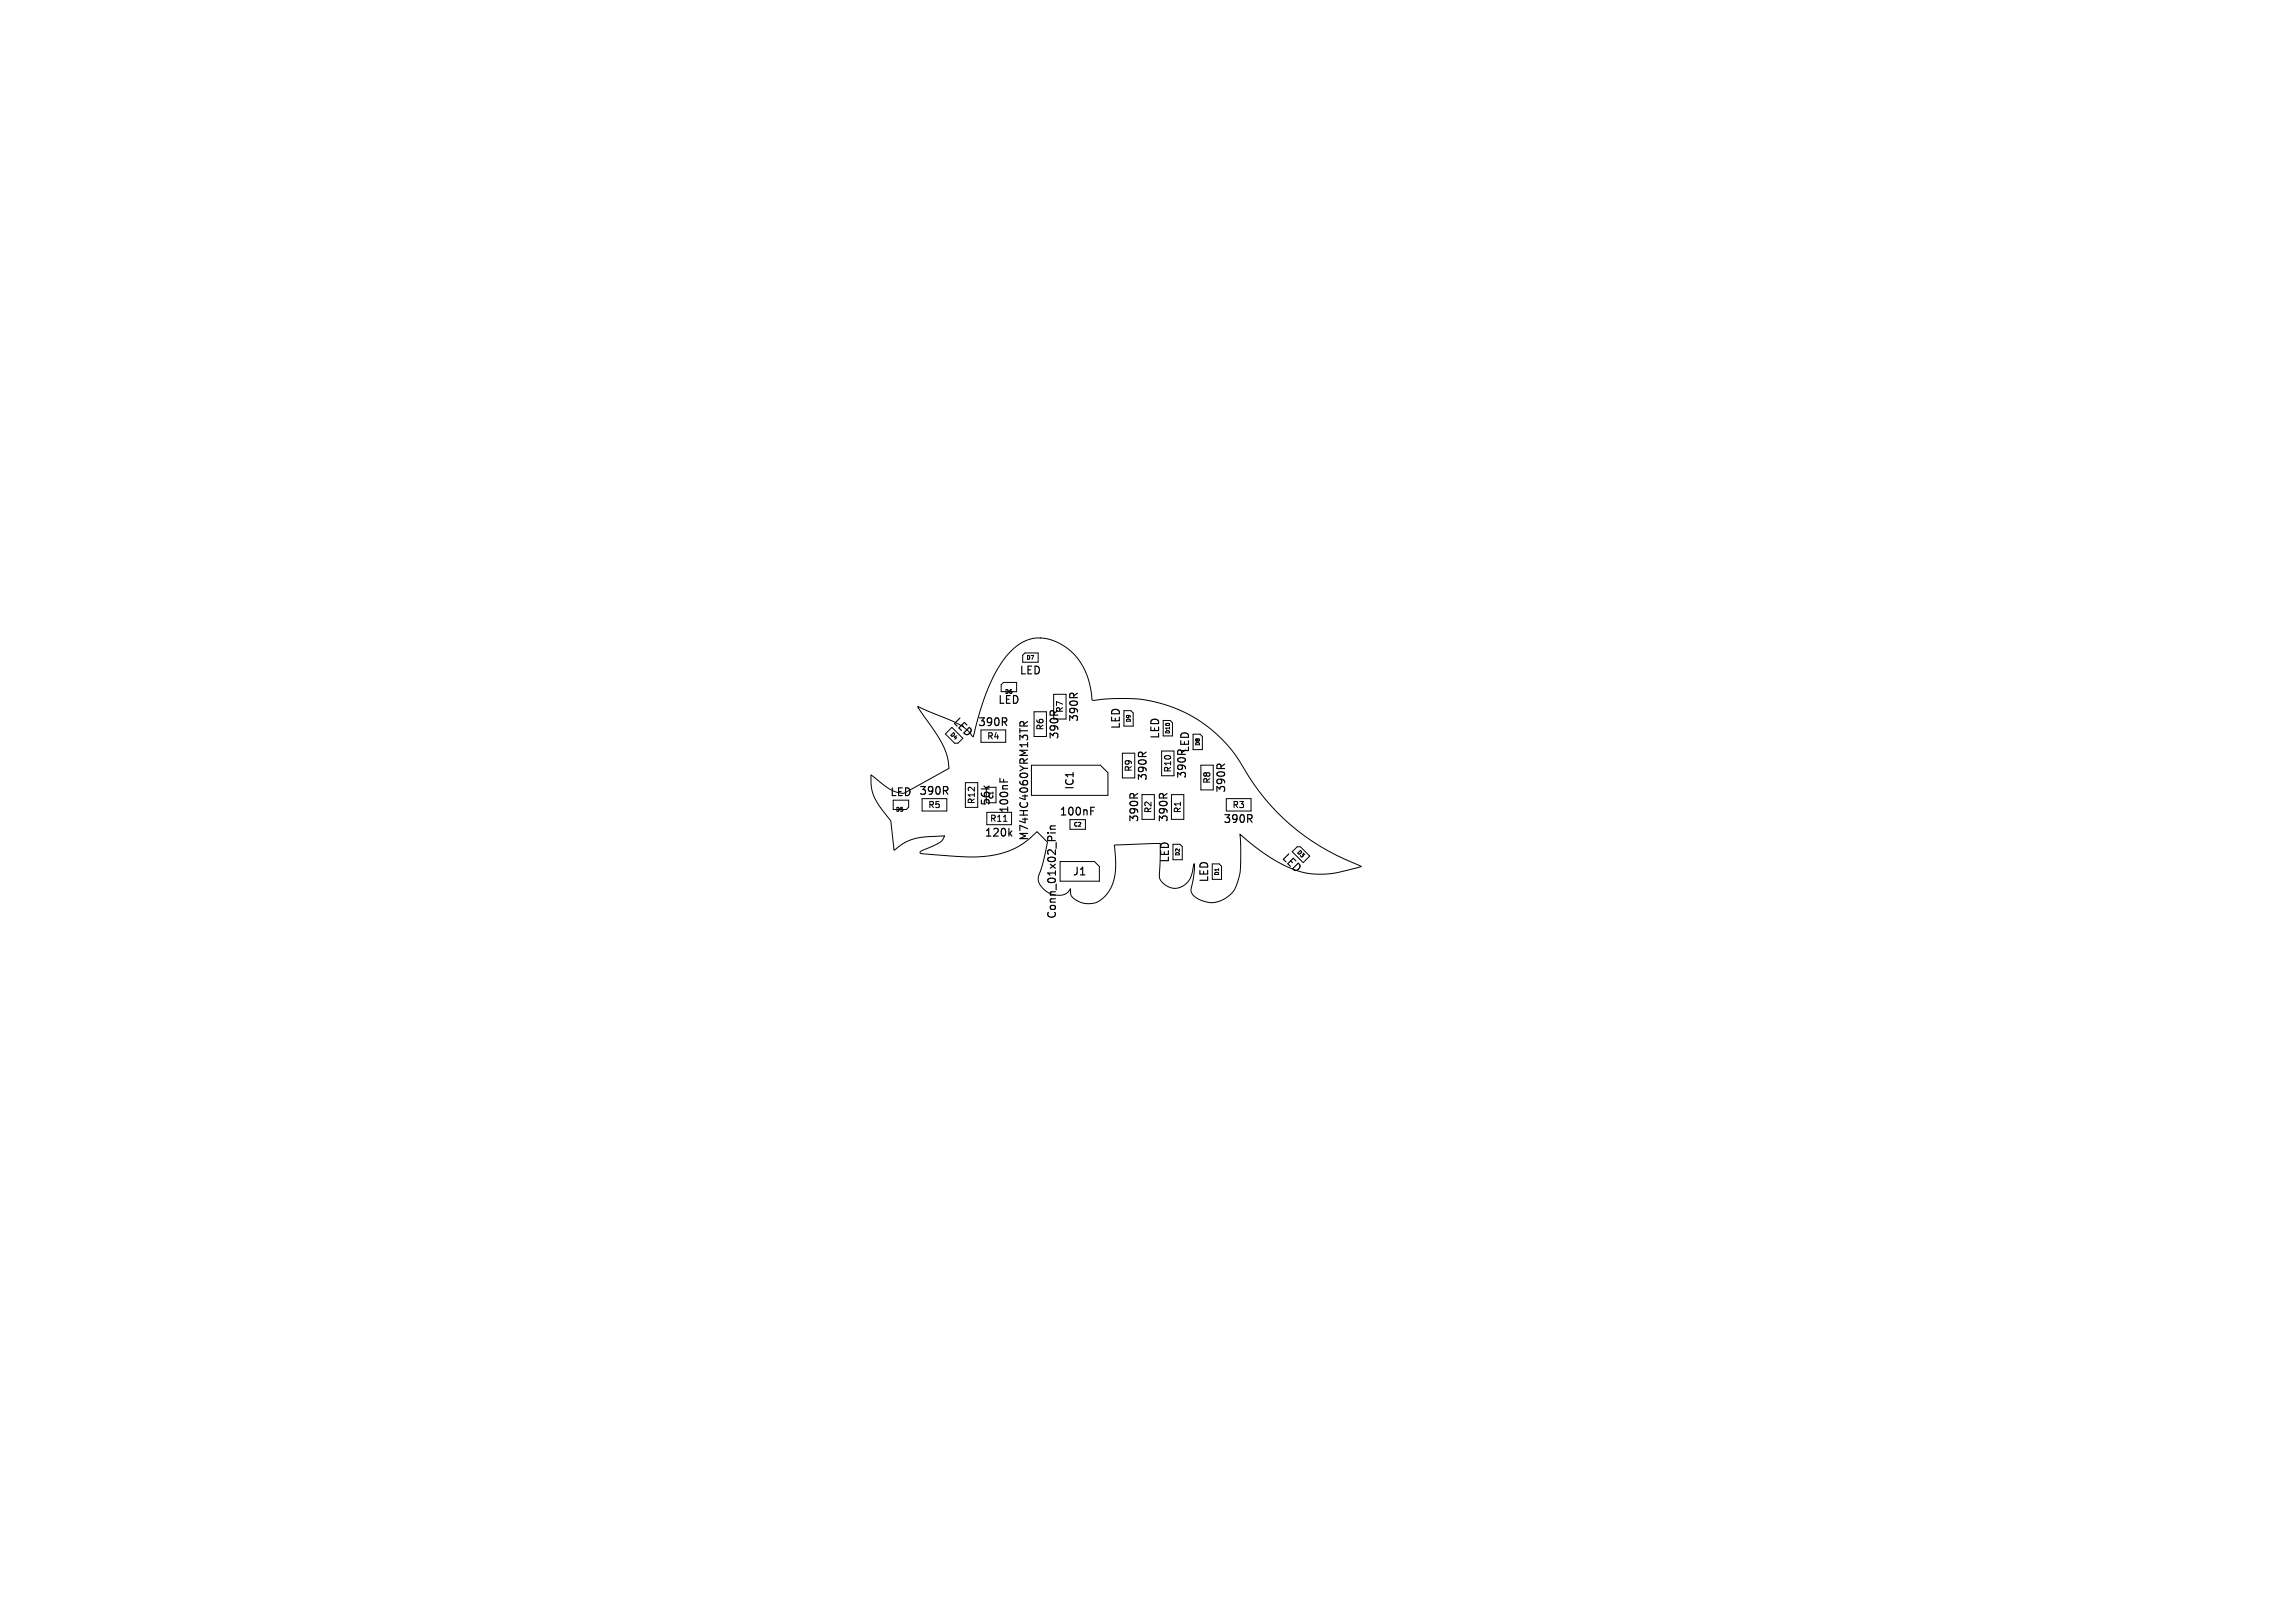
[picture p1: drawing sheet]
<svg xmlns="http://www.w3.org/2000/svg" width="297mm" height="210mm" viewBox="0 0 297 210" stroke-linecap="round" stroke-linejoin="round" font-family="sans-serif">
<defs><g id="words">
<g font-size="1.4">
<text x="131.9" y="87.5">LED</text>
<text x="123.1" y="93.5" transform="rotate(45 123.1 93.5)">LED</text>
<text x="126.5" y="94.2">390R</text>
<text x="129.1" y="91.3">LED</text>
<text x="137.2" y="95.8" transform="rotate(-90 137.2 95.8)">390R</text>
<text x="139.7" y="93.5" transform="rotate(-90 139.7 93.5)">390R</text>
<text x="145.1" y="94.4" transform="rotate(-90 145.1 94.4)">LED</text>
<text x="150.2" y="95.7" transform="rotate(-90 150.2 95.7)">LED</text>
<text x="148.6" y="101.1" transform="rotate(-90 148.6 101.1)">390R</text>
<text x="153.7" y="100.8" transform="rotate(-90 153.7 100.8)">390R</text>
<text x="154.1" y="97.5" transform="rotate(-90 154.1 97.5)">LED</text>
<text x="115.1" y="103.2">LED</text>
<text x="118.9" y="103">390R</text>
<text x="128.3" y="104.4" transform="rotate(-90 128.3 104.4)">56k</text>
<text x="130.7" y="105.3" transform="rotate(-90 130.7 105.3)">100nF</text>
<text x="137" y="105.7">100nF</text>
<text x="139.1" y="102.3" transform="rotate(-90 139.1 102.3)">IC1</text>
<text x="147.5" y="106.5" transform="rotate(-90 147.5 106.5)">390R</text>
<text x="151.3" y="106.5" transform="rotate(-90 151.3 106.5)">390R</text>
<text x="158.2" y="106.7">390R</text>
<text x="158.8" y="102.7" transform="rotate(-90 158.8 102.7)">390R</text>
<text x="127.3" y="108.5">120k</text>
<text x="133.3" y="108.9" transform="rotate(-90 133.3 108.9)">M74HC4060YRM13TR</text>
<text x="138.7" y="113.5">J1</text>
<text x="151.5" y="111.7" transform="rotate(-90 151.5 111.7)">LED</text>
<text x="165.6" y="111.1" transform="rotate(45 165.6 111.1)">LED</text>
<text x="136.9" y="119" transform="rotate(-90 136.9 119)">Conn_01x02_Pin</text>
<text x="156.6" y="114.3" transform="rotate(-90 156.6 114.3)">LED</text>
</g>
<g font-size="1.1">
<text x="127.7" y="95.8">R4</text>
<text x="135.2" y="94.6" transform="rotate(-90 135.2 94.6)">R6</text>
<text x="137.7" y="92.3" transform="rotate(-90 137.7 92.3)">R7</text>
<text x="146.6" y="99.9" transform="rotate(-90 146.6 99.9)">R9</text>
<text x="151.7" y="100" transform="rotate(-90 151.7 100)">R10</text>
<text x="156.8" y="101.5" transform="rotate(-90 156.8 101.5)">R8</text>
<text x="120" y="104.7">R5</text>
<text x="126.3" y="104.1" transform="rotate(-90 126.3 104.1)">R12</text>
<text x="128" y="106.5">R11</text>
<text x="149.2" y="105.3" transform="rotate(-90 149.2 105.3)">R2</text>
<text x="153" y="105.3" transform="rotate(-90 153 105.3)">R1</text>
<text x="159.4" y="104.7">R3</text>
</g>
<g font-size=".7">
<text x="130" y="89.9">D6</text>
<text x="132.8" y="85.5">D7</text>
<text x="122.8" y="95.1" transform="rotate(45 122.8 95.1)">D4</text>
<text x="146.4" y="93.5" transform="rotate(-90 146.4 93.5)">D9</text>
<text x="151.5" y="95" transform="rotate(-90 151.5 95)">D10</text>
<text x="155.4" y="96.6" transform="rotate(-90 155.4 96.6)">D8</text>
<text x="115.9" y="105.1">D5</text>
<text x="128.6" y="103.4" transform="rotate(-90 128.6 103.4)">C1</text>
<text x="138.9" y="107.1">C2</text>
<text x="152.8" y="110.8" transform="rotate(-90 152.8 110.8)">D2</text>
<text x="157.9" y="113.3" transform="rotate(-90 157.9 113.3)">D1</text>
<text x="167.7" y="110.4" transform="rotate(45 167.7 110.4)">D3</text>
</g>
</g></defs>
<g fill="none" stroke="#000" stroke-width=".13">
<path d="M118.8 91.4l4.1 1.7a6.2 6.2 0 0 1 3 2.2l.1-.1a35.5 35.5 0 0 1 3.2-8.8 7.2 7.2 0 0 1 4.5-3.8 6.1 6.1 0 0 1 5.6 2.4 10.4 10.4 0 0 1 2 5.6h.2a23.5 23.5 0 0 1 7.8 .2 18.3 18.3 0 0 1 12.3 9.6 29.9 29.9 0 0 0 14.6 11.7l-.5 .2a18.1 18.1 0 0 1-4.1 .8 10.6 10.6 0 0 1-7-2 29.6 29.6 0 0 1-4.1-3.2l.1 2.2a9.8 9.8 0 0 1-.4 3.9 3.4 3.4 0 0 1-5.9 1.7l-.1-.3-.1-.3a10.1 10.1 0 0 0 .4-3.3l-.1 .6a2.42 2.42 0 0 1-3 2.4 1.73 1.73 0 0 1-1.4-1.3l.2-4.4-5.9 .2-.1 .1a12 12 0 0 1-.2 5 3.4 3.4 0 0 1-3.4 2.5 2.28 2.28 0 0 1-2-1.2l-.1-.7-.3 .4-.3 .3-.9 .1a2.65 2.65 0 0 1-2.6-2.1l.6-2.3 .6-2.4-1.4-1.4a10.5 10.5 0 0 1-8.2 3.3l-6.6-.4a.21 .21 0 0 1-.2 0 .21 .21 0 0 1-.1-.3l.4-.2a7.4 7.4 0 0 0 2.4-1.2l.3-.6h-1.3a7.5 7.5 0 0 0-5.2 1.8l-.4-3.8-1.2-1.5a5.9 5.9 0 0 1-1.4-4.4l.3 .2a9.3 9.3 0 0 0 3.1 2l.9 .2 5.8-3.3v-.5a9.8 9.8 0 0 0-2.3-4.9zM123.2 94.1l-.9 .9 1.2 1.2h.5l.6-.7M126.9 94.4h3.3v1.7h-3.3zM129.6 88.6l.3-.3h1.7v1.2h-2zM132.6 84.5h1.7v1.2h-1.9v-.9zM133.5 99h8.9l1 1v2.9h-9.9zM133.8 92.1h1.6v3.2h-1.6zM136.4 89.8h1.6v3.2h-1.6zM145.2 97.5h1.7v3.2h-1.7zM145.5 92h.8l.3 .3v1.7h-1.1M150.3 97.2h1.6v3.2h-1.6zM150.5 93.2h.9l.3 .3v1.7h-1.2"/>
<path d="M154.4 95h.9l.3 .3v1.7h-1.2M155.4 99h1.6v3.2h-1.6zM115.6 103.5v1.2h1.7l.3-.3v-.9M119.3 103.3h3.2v1.6h-3.2zM124.9 101.3h1.6v3.2h-1.6zM127.6 101.9h1.3v2h-1.3M127.7 105.1h3.2v1.6h-3.2zM129.9 106.3h.4M137.2 111.5h4.4l.7 .6v1.9h-5.1zM138.5 106.1v1.2h2v-1.2M147.8 102.8h1.6v3.2h-1.6zM151.6 102.8h1.6v3.2h-1.6z"/>
<path d="M151.8 109.2h.9l.3 .3v1.7h-1.2M156.9 111.8h.9l.3 .3v1.7h-1.2M158.7 103.3h3.2v1.6h-3.2zM167.2 110.2l.7-.6h.4l1.2 1.2-.9 .8"/>
</g>
<g fill="none" stroke="#000" stroke-width=".15">
<path d="M130 93.4l.3 .5M130.2 93v.3M132.5 93.9v-.4l-.2-.1h-.2l-.1 .2v.3h1M133 93.4l-.5 .3M136 92h.3M136.9 92l-.5 .3M138.5 89.7h.4M139.4 89.7l-.4 .3M147.4 97.4h.4M148.3 97.3l-.5 .4M152.6 97l-.1 .1M157.6 98.9h.3"/>
<path d="M158.5 98.9l-.5 .3M122.3 102.3l.4 .5M122.6 101.9v.3M129.4 100.7v.5M129.9 100.8v.4M130.7 107.8l.3 .4M131 107.5l-.4 .4M135.6 107.8h.1M135.9 107.8h.7M135.9 107.3h.7M136.6 106.9h-.6l-.1 .3 .1 .1M141.2 104.9h.3"/>
<path d="M141.2 104.5h.4M146.3 102.7h.4M147.2 102.7l-.5 .3M150.1 102.7h.4M151 102.7l-.4 .3M161.7 105.9l.3 .5M162 105.5v.3"/>
</g>
<use href="#words"/>
</svg>
